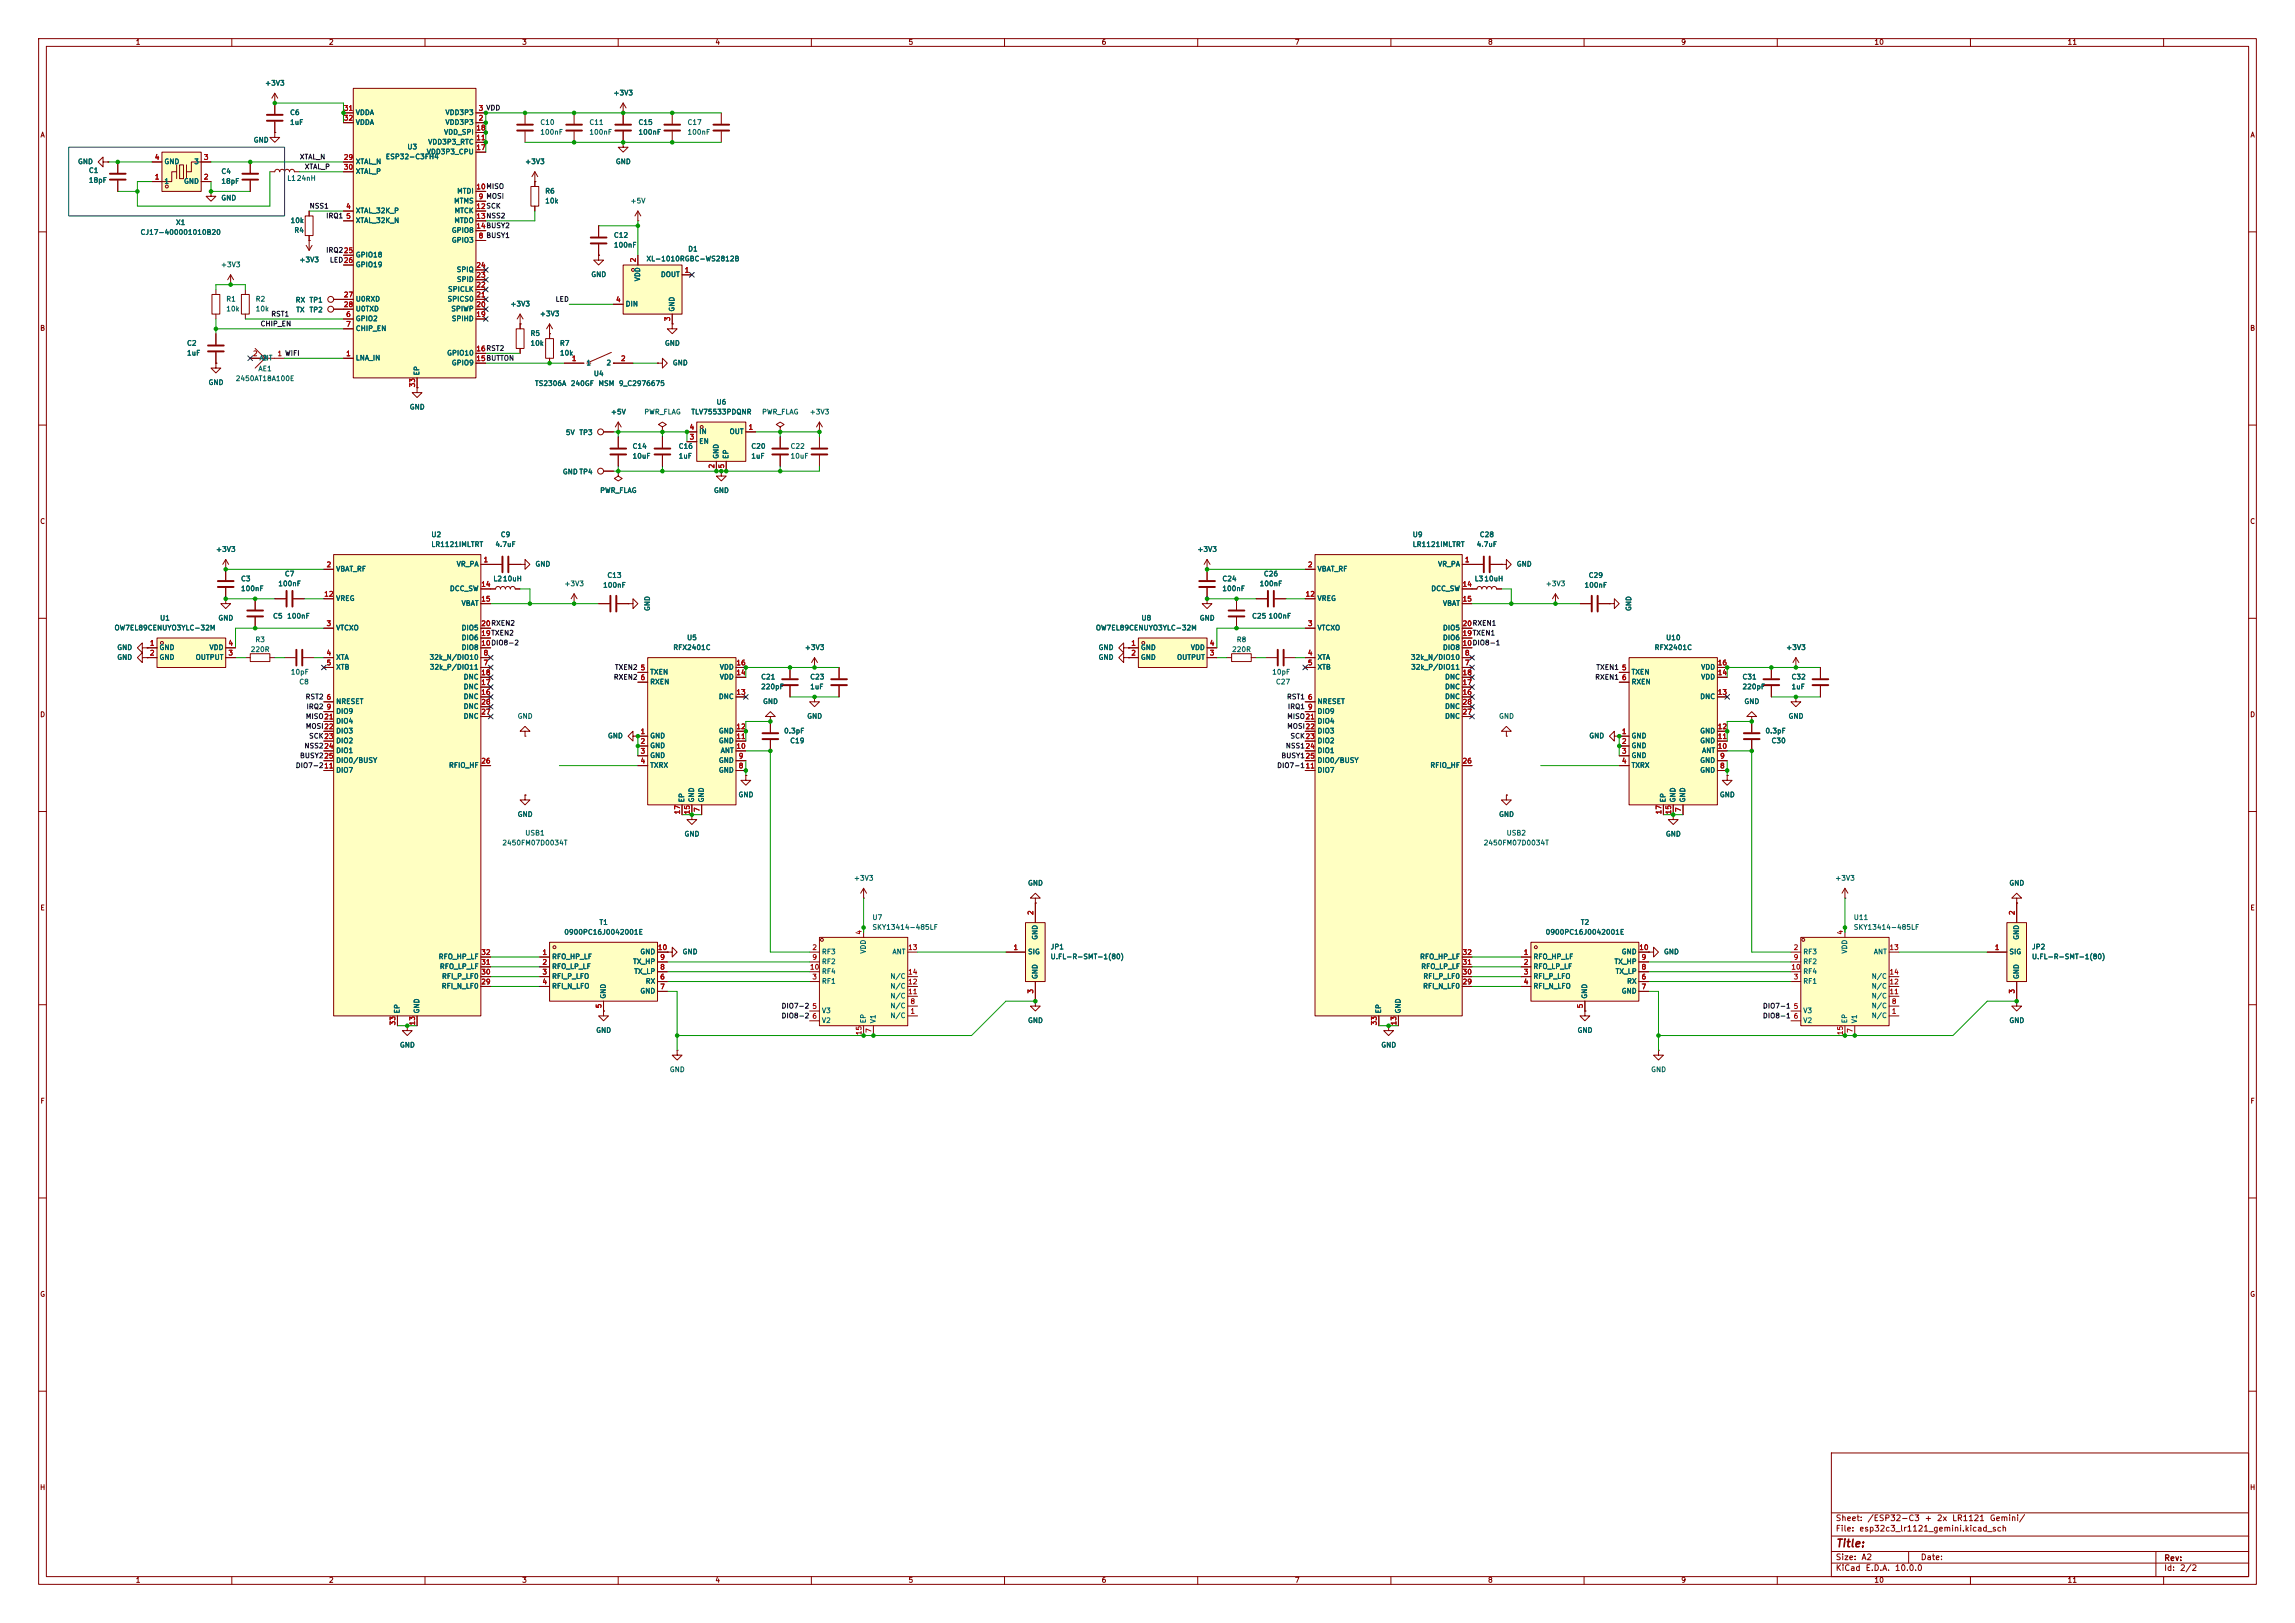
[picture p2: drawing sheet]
<svg xmlns="http://www.w3.org/2000/svg" width="594mm" height="420mm" viewBox="0 0 594 420" stroke-linecap="round" stroke-linejoin="round" font-family="sans-serif">
<defs><g id="words">
<text font-size="2" fill="#840000" x="475" y="400.9">Title:</text>
<g font-size="1.5" fill="#840000">
<text x="475" y="394">Sheet:</text>
<text x="483.2" y="394">/ESP32-C3</text>
<text x="498" y="394">+</text>
<text x="501.2" y="394">2x</text>
<text x="505.1" y="394">LR1121</text>
<text x="514.9" y="394">Gemini/</text>
<text x="475" y="396.7">File:</text>
<text x="481.1" y="396.7">esp32c3_lr1121_gemini.kicad_sch</text>
<text x="475" y="406.9">KiCad</text>
<text x="475" y="404.1">Size:</text>
<text x="481.7" y="404.1">A2</text>
<text x="482.7" y="406.9">E.D.A.</text>
<text x="490.3" y="406.9">10.0.0</text>
<text x="497" y="404.1">Date:</text>
<text x="560" y="404.3">Rev:</text>
<text x="560" y="406.9">Id:</text>
<text x="564.1" y="406.9">2/2</text>
</g>
<g font-size="1.3" fill="#840000">
<text x="35" y="11.9">1</text>
<text x="85" y="11.9">2</text>
<text x="135" y="11.9">3</text>
<text x="185" y="11.9">4</text>
<text x="235" y="11.9">5</text>
<text x="285" y="11.9">6</text>
<text x="335" y="11.9">7</text>
<text x="385" y="11.9">8</text>
<text x="435" y="11.9">9</text>
<text x="485" y="11.9">10</text>
<text x="535" y="11.9">11</text>
<text x="10.3" y="35.9">A</text>
<text x="582.3" y="35.9">A</text>
<text x="10.3" y="85.9">B</text>
<text x="582.3" y="85.9">B</text>
<text x="10.3" y="135.9">C</text>
<text x="582.3" y="135.9">C</text>
<text x="10.3" y="185.9">D</text>
<text x="582.3" y="185.9">D</text>
<text x="10.3" y="235.9">E</text>
<text x="582.3" y="235.9">E</text>
<text x="10.3" y="285.9">F</text>
<text x="582.3" y="285.9">F</text>
<text x="10.3" y="335.9">G</text>
<text x="582.3" y="335.9">G</text>
<text x="10.2" y="385.9">H</text>
<text x="582.2" y="385.9">H</text>
<text x="35" y="409.9">1</text>
<text x="85" y="409.9">2</text>
<text x="135" y="409.9">3</text>
<text x="185" y="409.9">4</text>
<text x="235" y="409.9">5</text>
<text x="285" y="409.9">6</text>
<text x="335" y="409.9">7</text>
<text x="385" y="409.9">8</text>
<text x="435" y="409.9">9</text>
<text x="485" y="409.9">10</text>
<text x="535" y="409.9">11</text>
</g>
<g font-size="1.3" fill="#006464">
<text x="68.5" y="22.5">+3V3</text>
<text x="158.6" y="25">+3V3</text>
<text x="74.9" y="30.1">C6</text>
<text x="74.9" y="32.6">1uF</text>
<text x="91.9" y="30.1">VDDA</text>
<text x="91.9" y="32.6">VDDA</text>
<text x="114.8" y="35.2">VDD_SPI</text>
<text x="115.2" y="32.6">VDD3P3</text>
<text x="115.2" y="30.1">VDD3P3</text>
<text x="139.7" y="35.2">100nF</text>
<text x="139.7" y="32.6">C10</text>
<text x="152.4" y="35.2">100nF</text>
<text x="152.4" y="32.6">C11</text>
<text x="165.1" y="35.2">100nF</text>
<text x="165.1" y="32.6">C15</text>
<text x="177.8" y="35.2">100nF</text>
<text x="177.8" y="32.6">C17</text>
<text x="65.5" y="37.2">GND</text>
<text x="99.7" y="41.5">ESP32-C3FH4</text>
<text x="105.3" y="39">U3</text>
<text x="110.3" y="40.2">VDD3P3_CPU</text>
<text x="110.7" y="37.7">VDD3P3_RTC</text>
<text x="20" y="42.8">GND</text>
<text x="22.9" y="45.1">C1</text>
<text x="22.9" y="47.6">18pF</text>
<text x="42.4" y="47.9">1</text>
<text x="42.4" y="42.8">GND</text>
<text x="47.5" y="47.9">GND</text>
<text x="50.1" y="42.8">3</text>
<text x="57.2" y="45.3">C4</text>
<text x="57.2" y="47.9">18pF</text>
<text x="74.2" y="47.1">L1</text>
<text x="76.7" y="47.1">24nH</text>
<text x="91.9" y="42.8">XTAL_N</text>
<text x="91.9" y="45.3">XTAL_P</text>
<text x="135.8" y="42.8">+3V3</text>
<text x="159.3" y="42.8">GND</text>
<text x="57.1" y="52.2">GND</text>
<text x="117.4" y="52.9">MTMS</text>
<text x="118.2" y="50.4">MTDI</text>
<text x="141" y="50.4">R6</text>
<text x="141" y="52.9">10k</text>
<text x="163.1" y="52.9">+5V</text>
<text x="45.4" y="58.5">X1</text>
<text x="75.1" y="58">10k</text>
<text x="91.9" y="55.5">XTAL_32K_P</text>
<text x="91.9" y="58">XTAL_32K_N</text>
<text x="117.5" y="58">MTDO</text>
<text x="117.5" y="55.5">MTCK</text>
<text x="36.2" y="61.1">CJ17-400001010B20</text>
<text x="76" y="60.6">R4</text>
<text x="116.8" y="63.1">GPIO3</text>
<text x="116.8" y="60.6">GPIO8</text>
<text x="158.8" y="64.4">100nF</text>
<text x="158.8" y="61.8">C12</text>
<text x="178" y="65.4">D1</text>
<text x="57" y="69.4">+3V3</text>
<text x="77.4" y="68.2">+3V3</text>
<text x="91.9" y="66.9">GPIO18</text>
<text x="91.9" y="69.4">GPIO19</text>
<text x="118.1" y="70.7">SPIQ</text>
<text x="152.9" y="72">GND</text>
<text x="167.2" y="67.9">XL-1010RGBC-WS2812B</text>
<text x="170.9" y="72">DOUT</text>
<text x="115.8" y="75.8">SPICLK</text>
<text x="118.1" y="73.3">SPID</text>
<text x="166" y="72.9" transform="rotate(-90 166 72.9)">VDD</text>
<text x="58.4" y="78.3">R1</text>
<text x="58.4" y="80.9">10k</text>
<text x="66" y="78.3">R2</text>
<text x="66" y="80.9">10k</text>
<text x="76.4" y="78.6">RX</text>
<text x="76.5" y="81.1">TX</text>
<text x="80" y="78.6">TP1</text>
<text x="80" y="81.1">TP2</text>
<text x="91.9" y="83.4">GPIO2</text>
<text x="91.9" y="78.3">U0RXD</text>
<text x="91.9" y="80.9">U0TXD</text>
<text x="115.7" y="78.3">SPICS0</text>
<text x="116.7" y="80.9">SPIWP</text>
<text x="116.8" y="83.4">SPIHD</text>
<text x="132" y="79.6">+3V3</text>
<text x="139.6" y="82.1">+3V3</text>
<text x="161.8" y="79.6">DIN</text>
<text x="174.9" y="80.8" transform="rotate(-90 174.9 80.8)">GND</text>
<text x="48.3" y="89.8">C2</text>
<text x="91.9" y="86">CHIP_EN</text>
<text x="137.2" y="87.2">R5</text>
<text x="137.2" y="89.8">10k</text>
<text x="144.8" y="89.8">R7</text>
<text x="172" y="89.8">GND</text>
<text x="48.3" y="92.3">1uF</text>
<text x="67" y="93.6">ANT</text>
<text x="67.8" y="93.6">2</text>
<text x="91.9" y="93.6">LNA_IN</text>
<text x="115.6" y="92.3">GPIO10</text>
<text x="116.8" y="94.8">GPIO9</text>
<text x="144.8" y="92.3">10k</text>
<text x="151.6" y="94.8">1</text>
<text x="156.8" y="94.8">2</text>
<text x="174" y="94.8">GND</text>
<text x="53.8" y="99.9">GND</text>
<text x="60.9" y="98.9">2450AT18A100E</text>
<text x="66.8" y="96.4">AE1</text>
<text x="108.8" y="97.3" transform="rotate(-90 108.8 97.3)">EP</text>
<text x="138.3" y="100.2">TS2306A</text>
<text x="147.6" y="100.2">240GF</text>
<text x="153.6" y="97.6">U4</text>
<text x="154.8" y="100.2">MSM</text>
<text x="160" y="100.2">9_C2976675</text>
<text x="105.9" y="106.3">GND</text>
<text x="158" y="107.5">+5V</text>
<text x="166.6" y="107.5">PWR_FLAG</text>
<text x="178.8" y="107.5">TLV75533PDQNR</text>
<text x="185.3" y="105">U6</text>
<text x="197.1" y="107.5">PWR_FLAG</text>
<text x="209.4" y="107.5">+3V3</text>
<text x="146.3" y="112.9">5V</text>
<text x="149.8" y="112.9">TP3</text>
<text x="180.8" y="112.6">IN</text>
<text x="188.7" y="112.6">OUT</text>
<text x="163.6" y="116.4">C14</text>
<text x="163.6" y="119">10uF</text>
<text x="175.5" y="119">1uF</text>
<text x="175.5" y="116.4">C16</text>
<text x="180.8" y="115.2">EN</text>
<text x="186.3" y="118.9" transform="rotate(-90 186.3 118.9)">GND</text>
<text x="188.8" y="118.9" transform="rotate(-90 188.8 118.9)">EP</text>
<text x="194.3" y="119">1uF</text>
<text x="194.3" y="116.4">C20</text>
<text x="204.5" y="116.4">C22</text>
<text x="204.5" y="119">10uF</text>
<text x="145.5" y="123">GND TP4</text>
<text x="155.2" y="127.9">PWR_FLAG</text>
<text x="184.7" y="127.9">GND</text>
<text x="55.8" y="143.1">+3V3</text>
<text x="111.5" y="139.3">U2</text>
<text x="111.5" y="141.8">LR1121IMLTRT</text>
<text x="128.1" y="141.8">4.7uF</text>
<text x="129.5" y="139.3">C9</text>
<text x="309.8" y="143.1">+3V3</text>
<text x="365.5" y="139.3">U9</text>
<text x="365.5" y="141.8">LR1121IMLTRT</text>
<text x="382.1" y="141.8">4.7uF</text>
<text x="382.9" y="139.3">C28</text>
<text x="73.6" y="149.5">C7</text>
<text x="86.9" y="148.2">VBAT_RF</text>
<text x="118.1" y="146.9">VR_PA</text>
<text x="138.4" y="146.9">GND</text>
<text x="157.1" y="149.8">C13</text>
<text x="327" y="149.5">C26</text>
<text x="340.9" y="148.2">VBAT_RF</text>
<text x="372.1" y="146.9">VR_PA</text>
<text x="392.4" y="146.9">GND</text>
<text x="411.1" y="149.8">C29</text>
<text x="62.2" y="150.7">C3</text>
<text x="62.2" y="153.3">100nF</text>
<text x="71.9" y="152">100nF</text>
<text x="86.9" y="155.8">VREG</text>
<text x="116.3" y="153.3">DCC_SW</text>
<text x="127.6" y="150.7">L2</text>
<text x="130" y="150.7">10uH</text>
<text x="145.9" y="152">+3V3</text>
<text x="156" y="152.4">100nF</text>
<text x="316.2" y="153.3">100nF</text>
<text x="316.2" y="150.7">C24</text>
<text x="325.9" y="152">100nF</text>
<text x="340.9" y="155.8">VREG</text>
<text x="370.3" y="153.3">DCC_SW</text>
<text x="381.6" y="150.7">L3</text>
<text x="384" y="150.7">10uH</text>
<text x="399.9" y="152">+3V3</text>
<text x="410" y="152.4">100nF</text>
<text x="41.3" y="160.9">U1</text>
<text x="56.4" y="160.9">GND</text>
<text x="70.5" y="160.4">C5</text>
<text x="74.2" y="160.4">100nF</text>
<text x="119.3" y="157.1">VBAT</text>
<text x="168.5" y="158.2" transform="rotate(-90 168.5 158.2)">GND</text>
<text x="295.3" y="160.9">U8</text>
<text x="310.4" y="160.9">GND</text>
<text x="323.9" y="160.4">C25</text>
<text x="328.2" y="160.4">100nF</text>
<text x="373.3" y="157.1">VBAT</text>
<text x="422.5" y="158.2" transform="rotate(-90 422.5 158.2)">GND</text>
<text x="29.5" y="163.4">OW7EL89CENUYO3YLC-32M</text>
<text x="66" y="166.5">R3</text>
<text x="86.9" y="163.4">VTCXO</text>
<text x="119.3" y="166">DIO6</text>
<text x="119.3" y="163.4">DIO5</text>
<text x="177.7" y="166">U5</text>
<text x="283.5" y="163.4">OW7EL89CENUYO3YLC-32M</text>
<text x="320" y="166.5">R8</text>
<text x="340.9" y="163.4">VTCXO</text>
<text x="373.3" y="166">DIO6</text>
<text x="373.3" y="163.4">DIO5</text>
<text x="431.1" y="166">U10</text>
<text x="30.2" y="168.5">GND</text>
<text x="30.2" y="171">GND</text>
<text x="41.1" y="168.5">GND</text>
<text x="41.1" y="171">GND</text>
<text x="50.5" y="171">OUTPUT</text>
<text x="54.1" y="168.5">VDD</text>
<text x="64.8" y="169">220R</text>
<text x="86.9" y="171">XTA</text>
<text x="86.9" y="173.6">XTB</text>
<text x="111" y="171">32k_N/DIO10</text>
<text x="111.1" y="173.6">32k_P/DIO11</text>
<text x="119.3" y="168.5">DIO8</text>
<text x="174.1" y="168.5">RFX2401C</text>
<text x="186.2" y="173.6">VDD</text>
<text x="208.2" y="168.5">+3V3</text>
<text x="284.2" y="168.5">GND</text>
<text x="284.2" y="171">GND</text>
<text x="295.1" y="168.5">GND</text>
<text x="295.1" y="171">GND</text>
<text x="304.5" y="171">OUTPUT</text>
<text x="308.1" y="168.5">VDD</text>
<text x="318.8" y="169">220R</text>
<text x="340.9" y="171">XTA</text>
<text x="340.9" y="173.6">XTB</text>
<text x="365" y="171">32k_N/DIO10</text>
<text x="365.1" y="173.6">32k_P/DIO11</text>
<text x="373.3" y="168.5">DIO8</text>
<text x="428.1" y="168.5">RFX2401C</text>
<text x="440.2" y="173.6">VDD</text>
<text x="462.2" y="168.5">+3V3</text>
<text x="75.1" y="174.9">10pF</text>
<text x="77.3" y="177.4">C8</text>
<text x="119.9" y="178.7">DNC</text>
<text x="119.9" y="176.1">DNC</text>
<text x="168.1" y="174.9">TXEN</text>
<text x="168.1" y="177.4">RXEN</text>
<text x="186.2" y="176.1">VDD</text>
<text x="196.9" y="178.7">220pF</text>
<text x="196.9" y="176.1">C21</text>
<text x="209.6" y="178.7">1uF</text>
<text x="209.6" y="176.1">C23</text>
<text x="329.1" y="174.9">10pF</text>
<text x="330.1" y="177.4">C27</text>
<text x="373.9" y="178.7">DNC</text>
<text x="373.9" y="176.1">DNC</text>
<text x="422.1" y="174.9">TXEN</text>
<text x="422.1" y="177.4">RXEN</text>
<text x="440.2" y="176.1">VDD</text>
<text x="450.9" y="178.7">220pF</text>
<text x="450.9" y="176.1">C31</text>
<text x="463.6" y="178.7">1uF</text>
<text x="463.6" y="176.1">C32</text>
<text x="86.9" y="182.5">NRESET</text>
<text x="86.9" y="185">DIO9</text>
<text x="119.9" y="181.2">DNC</text>
<text x="119.9" y="183.7">DNC</text>
<text x="185.9" y="181.2">DNC</text>
<text x="197.4" y="182.5">GND</text>
<text x="340.9" y="182.5">NRESET</text>
<text x="340.9" y="185">DIO9</text>
<text x="373.9" y="181.2">DNC</text>
<text x="373.9" y="183.7">DNC</text>
<text x="439.9" y="181.2">DNC</text>
<text x="451.4" y="182.5">GND</text>
<text x="86.9" y="187.6">DIO4</text>
<text x="86.9" y="190.1">DIO3</text>
<text x="119.9" y="186.3">DNC</text>
<text x="133.9" y="186.3">GND</text>
<text x="157.2" y="191.4">GND</text>
<text x="168.1" y="191.4">GND</text>
<text x="185.9" y="190.1">GND</text>
<text x="202.8" y="190.1">0.3pF</text>
<text x="208.8" y="186.3">GND</text>
<text x="340.9" y="187.6">DIO4</text>
<text x="340.9" y="190.1">DIO3</text>
<text x="373.9" y="186.3">DNC</text>
<text x="387.9" y="186.3">GND</text>
<text x="411.2" y="191.4">GND</text>
<text x="422.1" y="191.4">GND</text>
<text x="439.9" y="190.1">GND</text>
<text x="456.8" y="190.1">0.3pF</text>
<text x="462.8" y="186.3">GND</text>
<text x="86.9" y="192.6">DIO2</text>
<text x="86.9" y="195.2">DIO1</text>
<text x="86.9" y="197.7">DIO0/BUSY</text>
<text x="168.1" y="193.9">GND</text>
<text x="168.1" y="196.4">GND</text>
<text x="185.9" y="197.7">GND</text>
<text x="185.9" y="192.6">GND</text>
<text x="186.4" y="195.2">ANT</text>
<text x="204.4" y="192.6">C19</text>
<text x="340.9" y="192.6">DIO2</text>
<text x="340.9" y="195.2">DIO1</text>
<text x="340.9" y="197.7">DIO0/BUSY</text>
<text x="422.1" y="193.9">GND</text>
<text x="422.1" y="196.4">GND</text>
<text x="439.9" y="197.7">GND</text>
<text x="439.9" y="192.6">GND</text>
<text x="440.4" y="195.2">ANT</text>
<text x="458.4" y="192.6">C30</text>
<text x="86.9" y="200.3">DIO7</text>
<text x="116.1" y="199">RFIO_HF</text>
<text x="168.1" y="199">TXRX</text>
<text x="185.9" y="200.3">GND</text>
<text x="340.9" y="200.3">DIO7</text>
<text x="370.1" y="199">RFIO_HF</text>
<text x="422.1" y="199">TXRX</text>
<text x="439.9" y="200.3">GND</text>
<text x="177.4" y="207.8" transform="rotate(-90 177.4 207.8)">EP</text>
<text x="179.9" y="207.8" transform="rotate(-90 179.9 207.8)">GND</text>
<text x="182.5" y="207.8" transform="rotate(-90 182.5 207.8)">GND</text>
<text x="191" y="206.6">GND</text>
<text x="431.4" y="207.8" transform="rotate(-90 431.4 207.8)">EP</text>
<text x="433.9" y="207.8" transform="rotate(-90 433.9 207.8)">GND</text>
<text x="436.5" y="207.8" transform="rotate(-90 436.5 207.8)">GND</text>
<text x="445" y="206.6">GND</text>
<text x="133.9" y="211.7">GND</text>
<text x="387.9" y="211.7">GND</text>
<text x="129.9" y="219">2450FM07D0034T</text>
<text x="135.8" y="216.5">USB1</text>
<text x="177" y="216.8">GND</text>
<text x="383.9" y="219">2450FM07D0034T</text>
<text x="389.8" y="216.5">USB2</text>
<text x="431" y="216.8">GND</text>
<text x="220.9" y="228.2">+3V3</text>
<text x="265.9" y="229.5">GND</text>
<text x="474.9" y="228.2">+3V3</text>
<text x="519.9" y="229.5">GND</text>
<text x="155" y="239.6">T1</text>
<text x="225.7" y="238.4">U7</text>
<text x="409" y="239.6">T2</text>
<text x="479.7" y="238.4">U11</text>
<text x="145.9" y="242.2">0900PC16J0042001E</text>
<text x="225.7" y="240.9">SKY13414-485LF</text>
<text x="268.8" y="243.3" transform="rotate(-90 268.8 243.3)">GND</text>
<text x="271.8" y="246">JP1</text>
<text x="399.9" y="242.2">0900PC16J0042001E</text>
<text x="479.7" y="240.9">SKY13414-485LF</text>
<text x="522.8" y="243.3" transform="rotate(-90 522.8 243.3)">GND</text>
<text x="525.8" y="246">JP2</text>
<text x="113.4" y="248.5">RFO_HP_LF</text>
<text x="113.7" y="251.1">RFO_LP_LF</text>
<text x="142.7" y="248.5">RFO_HP_LF</text>
<text x="142.7" y="251.1">RFO_LP_LF</text>
<text x="163.7" y="249.8">TX_HP</text>
<text x="165.6" y="247.2">GND</text>
<text x="176.5" y="247.2">GND</text>
<text x="212.6" y="247.2">RF3</text>
<text x="212.6" y="249.8">RF2</text>
<text x="224.4" y="246.9" transform="rotate(-90 224.4 246.9)">VDD</text>
<text x="230.9" y="247.2">ANT</text>
<text x="265.9" y="247.2">SIG</text>
<text x="271.8" y="248.5">U.FL-R-SMT-1(80)</text>
<text x="367.4" y="248.5">RFO_HP_LF</text>
<text x="367.7" y="251.1">RFO_LP_LF</text>
<text x="396.7" y="248.5">RFO_HP_LF</text>
<text x="396.7" y="251.1">RFO_LP_LF</text>
<text x="417.7" y="249.8">TX_HP</text>
<text x="419.6" y="247.2">GND</text>
<text x="430.5" y="247.2">GND</text>
<text x="466.6" y="247.2">RF3</text>
<text x="466.6" y="249.8">RF2</text>
<text x="478.4" y="246.9" transform="rotate(-90 478.4 246.9)">VDD</text>
<text x="484.9" y="247.2">ANT</text>
<text x="519.9" y="247.2">SIG</text>
<text x="525.8" y="248.5">U.FL-R-SMT-1(80)</text>
<text x="114.2" y="256.1">RFI_N_LF0</text>
<text x="114.3" y="253.6">RFI_P_LF0</text>
<text x="142.7" y="253.6">RFI_P_LFO</text>
<text x="142.7" y="256.1">RFI_N_LFO</text>
<text x="164" y="252.3">TX_LP</text>
<text x="165.6" y="257.4">GND</text>
<text x="167" y="254.9">RX</text>
<text x="212.6" y="254.9">RF1</text>
<text x="212.6" y="252.3">RF4</text>
<text x="230.3" y="256.1">N/C</text>
<text x="230.3" y="253.6">N/C</text>
<text x="268.8" y="253.5" transform="rotate(-90 268.8 253.5)">GND</text>
<text x="368.2" y="256.1">RFI_N_LF0</text>
<text x="368.3" y="253.6">RFI_P_LF0</text>
<text x="396.7" y="253.6">RFI_P_LFO</text>
<text x="396.7" y="256.1">RFI_N_LFO</text>
<text x="418" y="252.3">TX_LP</text>
<text x="419.6" y="257.4">GND</text>
<text x="421" y="254.9">RX</text>
<text x="466.6" y="254.9">RF1</text>
<text x="466.6" y="252.3">RF4</text>
<text x="484.3" y="256.1">N/C</text>
<text x="484.3" y="253.6">N/C</text>
<text x="522.8" y="253.5" transform="rotate(-90 522.8 253.5)">GND</text>
<text x="103.7" y="262.4" transform="rotate(-90 103.7 262.4)">EP</text>
<text x="108.8" y="262.4" transform="rotate(-90 108.8 262.4)">GND</text>
<text x="157.1" y="258.6" transform="rotate(-90 157.1 258.6)">GND</text>
<text x="212.6" y="262.5">V3</text>
<text x="230.3" y="263.8">N/C</text>
<text x="230.3" y="261.2">N/C</text>
<text x="230.3" y="258.7">N/C</text>
<text x="357.7" y="262.4" transform="rotate(-90 357.7 262.4)">EP</text>
<text x="362.8" y="262.4" transform="rotate(-90 362.8 262.4)">GND</text>
<text x="411.1" y="258.6" transform="rotate(-90 411.1 258.6)">GND</text>
<text x="466.6" y="262.5">V3</text>
<text x="484.3" y="263.8">N/C</text>
<text x="484.3" y="261.2">N/C</text>
<text x="484.3" y="258.7">N/C</text>
<text x="154.2" y="267.6">GND</text>
<text x="212.6" y="265">V2</text>
<text x="224.4" y="264.9" transform="rotate(-90 224.4 264.9)">EP</text>
<text x="226.9" y="264.9" transform="rotate(-90 226.9 264.9)">V1</text>
<text x="265.9" y="265">GND</text>
<text x="408.2" y="267.6">GND</text>
<text x="466.6" y="265">V2</text>
<text x="478.4" y="264.9" transform="rotate(-90 478.4 264.9)">EP</text>
<text x="480.9" y="264.9" transform="rotate(-90 480.9 264.9)">V1</text>
<text x="519.9" y="265">GND</text>
<text x="103.4" y="271.4">GND</text>
<text x="357.4" y="271.4">GND</text>
<text x="173.2" y="277.7">GND</text>
<text x="427.2" y="277.7">GND</text>
</g>
<g font-size="1.3" fill="#a90000">
<text x="88.9" y="29">31</text>
<text x="123.8" y="29">3 VDD</text>
<text x="123.8" y="29">3</text>
<text x="88.9" y="31.5">32</text>
<text x="123.1" y="34">18</text>
<text x="123.8" y="31.5">2</text>
<text x="39.9" y="41.7">4</text>
<text x="52.6" y="41.7">3</text>
<text x="88.9" y="41.7">29</text>
<text x="123.1" y="36.6">11</text>
<text x="123.1" y="39.1">17</text>
<text x="39.9" y="46.7">1</text>
<text x="52.6" y="46.7">2</text>
<text x="88.9" y="44.2">30</text>
<text x="123.1" y="49.3">10MISO</text>
<text x="123.1" y="49.3">10</text>
<text x="123.8" y="51.8">9 MOSI</text>
<text x="123.8" y="51.8">9</text>
<text x="89.5" y="54.4">4</text>
<text x="89.5" y="56.9">5</text>
<text x="123.1" y="54.4">12SCK</text>
<text x="123.1" y="56.9">13NSS2</text>
<text x="123.1" y="59.4">14BUSY2</text>
<text x="123.1" y="54.4">12</text>
<text x="123.1" y="56.9">13</text>
<text x="123.1" y="59.4">14</text>
<text x="88.9" y="65.8">25</text>
<text x="123.8" y="62">8 BUSY1</text>
<text x="123.8" y="62">8</text>
<text x="88.9" y="68.3">26</text>
<text x="123.1" y="69.6">24</text>
<text x="164.8" y="68" transform="rotate(-90 164.8 68)">2</text>
<text x="177.1" y="70.9">1</text>
<text x="88.9" y="77.2">27</text>
<text x="123.1" y="77.2">21</text>
<text x="123.1" y="74.7">22</text>
<text x="123.1" y="72.1">23</text>
<text x="88.9" y="79.8">28</text>
<text x="89.5" y="82.3">6</text>
<text x="123.1" y="82.3">19</text>
<text x="123.1" y="79.8">20</text>
<text x="159.3" y="78.5">4</text>
<text x="173.7" y="83.3" transform="rotate(-90 173.7 83.3)">3</text>
<text x="89.5" y="84.8">7</text>
<text x="65.3" y="92.5">2</text>
<text x="71.7" y="92.5">1 WIFI</text>
<text x="89.5" y="92.5">1</text>
<text x="123.1" y="93.7">15BUTTON</text>
<text x="123.1" y="91.2">16RST2</text>
<text x="123.1" y="93.7">15</text>
<text x="123.1" y="91.2">16</text>
<text x="147.9" y="93.7">1</text>
<text x="160.6" y="93.7">2</text>
<text x="107.7" y="100.4" transform="rotate(-90 107.7 100.4)">33</text>
<text x="178.4" y="111.5">4</text>
<text x="193.6" y="111.5">1</text>
<text x="178.4" y="114">3</text>
<text x="185.2" y="121.4" transform="rotate(-90 185.2 121.4)">2</text>
<text x="187.7" y="121.4" transform="rotate(-90 187.7 121.4)">5</text>
<text x="84.4" y="147.1">2</text>
<text x="125" y="145.8">1</text>
<text x="338.4" y="147.1">2</text>
<text x="379" y="145.8">1</text>
<text x="83.8" y="154.7">12</text>
<text x="124.4" y="152.1">14</text>
<text x="124.4" y="156">15</text>
<text x="337.8" y="154.7">12</text>
<text x="378.4" y="152.1">14</text>
<text x="378.4" y="156">15</text>
<text x="38.7" y="167.4">1</text>
<text x="59" y="167.4">4</text>
<text x="84.4" y="162.3">3</text>
<text x="124.4" y="167.4">10DIO8-2</text>
<text x="124.4" y="164.8">19TXEN2</text>
<text x="124.4" y="162.3">20RXEN2</text>
<text x="124.4" y="167.4">10</text>
<text x="124.4" y="164.8">19</text>
<text x="124.4" y="162.3">20</text>
<text x="292.7" y="167.4">1</text>
<text x="313" y="167.4">4</text>
<text x="338.4" y="162.3">3</text>
<text x="378.4" y="167.4">10DIO8-1</text>
<text x="378.4" y="164.8">19TXEN1</text>
<text x="378.4" y="162.3">20RXEN1</text>
<text x="378.4" y="167.4">10</text>
<text x="378.4" y="164.8">19</text>
<text x="378.4" y="162.3">20</text>
<text x="38.7" y="169.9">2</text>
<text x="59" y="169.9">3</text>
<text x="84.4" y="169.9">4</text>
<text x="84.4" y="172.5">5</text>
<text x="125" y="172.5">7</text>
<text x="125" y="169.9">8</text>
<text x="165.7" y="173.7">5</text>
<text x="190.5" y="172.5">16</text>
<text x="292.7" y="169.9">2</text>
<text x="313" y="169.9">3</text>
<text x="338.4" y="169.9">4</text>
<text x="338.4" y="172.5">5</text>
<text x="379" y="172.5">7</text>
<text x="379" y="169.9">8</text>
<text x="419.7" y="173.7">5</text>
<text x="444.5" y="172.5">16</text>
<text x="124.4" y="177.5">17</text>
<text x="124.4" y="175">18</text>
<text x="165.7" y="176.3">6</text>
<text x="190.5" y="175">14</text>
<text x="378.4" y="177.5">17</text>
<text x="378.4" y="175">18</text>
<text x="419.7" y="176.3">6</text>
<text x="444.5" y="175">14</text>
<text x="84.4" y="181.4">6</text>
<text x="84.4" y="183.9">9</text>
<text x="124.4" y="180.1">16</text>
<text x="124.4" y="185.2">27</text>
<text x="124.4" y="182.6">28</text>
<text x="190.5" y="180.1">13</text>
<text x="338.4" y="181.4">6</text>
<text x="338.4" y="183.9">9</text>
<text x="378.4" y="180.1">16</text>
<text x="378.4" y="185.2">27</text>
<text x="378.4" y="182.6">28</text>
<text x="444.5" y="180.1">13</text>
<text x="83.8" y="186.4">21</text>
<text x="83.8" y="189">22</text>
<text x="83.8" y="191.5">23</text>
<text x="165.7" y="190.2">1</text>
<text x="190.5" y="191.5">11</text>
<text x="190.5" y="189">12</text>
<text x="337.8" y="186.4">21</text>
<text x="337.8" y="189">22</text>
<text x="337.8" y="191.5">23</text>
<text x="419.7" y="190.2">1</text>
<text x="444.5" y="191.5">11</text>
<text x="444.5" y="189">12</text>
<text x="83.8" y="194.1">24</text>
<text x="83.8" y="196.6">25</text>
<text x="124.4" y="197.9">26</text>
<text x="165.7" y="192.8">2</text>
<text x="165.7" y="195.3">3</text>
<text x="165.7" y="197.9">4</text>
<text x="190.5" y="194.1">10</text>
<text x="191.1" y="196.6">9</text>
<text x="337.8" y="194.1">24</text>
<text x="337.8" y="196.6">25</text>
<text x="378.4" y="197.9">26</text>
<text x="419.7" y="192.8">2</text>
<text x="419.7" y="195.3">3</text>
<text x="419.7" y="197.9">4</text>
<text x="444.5" y="194.1">10</text>
<text x="445.1" y="196.6">9</text>
<text x="83.8" y="199.1">11</text>
<text x="191.1" y="199.1">8</text>
<text x="337.8" y="199.1">11</text>
<text x="445.1" y="199.1">8</text>
<text x="176.3" y="210.9" transform="rotate(-90 176.3 210.9)">17</text>
<text x="178.8" y="210.9" transform="rotate(-90 178.8 210.9)">15</text>
<text x="181.4" y="210.3" transform="rotate(-90 181.4 210.3)">7</text>
<text x="430.3" y="210.9" transform="rotate(-90 430.3 210.9)">17</text>
<text x="432.8" y="210.9" transform="rotate(-90 432.8 210.9)">15</text>
<text x="435.4" y="210.3" transform="rotate(-90 435.4 210.3)">7</text>
<text x="267.7" y="236.9" transform="rotate(-90 267.7 236.9)">2</text>
<text x="521.7" y="236.9" transform="rotate(-90 521.7 236.9)">2</text>
<text x="223.3" y="242" transform="rotate(-90 223.3 242)">4</text>
<text x="477.3" y="242" transform="rotate(-90 477.3 242)">4</text>
<text x="124.4" y="249.9">31</text>
<text x="124.4" y="247.4">32</text>
<text x="140.3" y="247.4">1</text>
<text x="140.3" y="249.9">2</text>
<text x="170.1" y="246.1">10</text>
<text x="170.7" y="251.2">8</text>
<text x="170.7" y="248.7">9</text>
<text x="209.5" y="251.2">10</text>
<text x="210.1" y="246.1">2</text>
<text x="210.1" y="248.7">9</text>
<text x="234.9" y="246.1">13</text>
<text x="262.2" y="246.1">1</text>
<text x="378.4" y="249.9">31</text>
<text x="378.4" y="247.4">32</text>
<text x="394.3" y="247.4">1</text>
<text x="394.3" y="249.9">2</text>
<text x="424.1" y="246.1">10</text>
<text x="424.7" y="251.2">8</text>
<text x="424.7" y="248.7">9</text>
<text x="463.5" y="251.2">10</text>
<text x="464.1" y="246.1">2</text>
<text x="464.1" y="248.7">9</text>
<text x="488.9" y="246.1">13</text>
<text x="516.2" y="246.1">1</text>
<text x="124.4" y="255">29</text>
<text x="124.4" y="252.5">30</text>
<text x="140.3" y="252.5">3</text>
<text x="140.3" y="255">4</text>
<text x="170.7" y="253.7">6</text>
<text x="170.7" y="256.3">7</text>
<text x="210.1" y="253.7">3</text>
<text x="234.9" y="257.6">11</text>
<text x="234.9" y="255">12</text>
<text x="234.9" y="252.5">14</text>
<text x="267.7" y="257.2" transform="rotate(-90 267.7 257.2)">3</text>
<text x="378.4" y="255">29</text>
<text x="378.4" y="252.5">30</text>
<text x="394.3" y="252.5">3</text>
<text x="394.3" y="255">4</text>
<text x="424.7" y="253.7">6</text>
<text x="424.7" y="256.3">7</text>
<text x="464.1" y="253.7">3</text>
<text x="488.9" y="257.6">11</text>
<text x="488.9" y="255">12</text>
<text x="488.9" y="252.5">14</text>
<text x="521.7" y="257.2" transform="rotate(-90 521.7 257.2)">3</text>
<text x="156" y="261.1" transform="rotate(-90 156 261.1)">5</text>
<text x="210.1" y="261.4">5</text>
<text x="210.1" y="263.9">6</text>
<text x="235.5" y="262.6">1</text>
<text x="235.5" y="260.1">8</text>
<text x="410" y="261.1" transform="rotate(-90 410 261.1)">5</text>
<text x="464.1" y="261.4">5</text>
<text x="464.1" y="263.9">6</text>
<text x="489.5" y="262.6">1</text>
<text x="489.5" y="260.1">8</text>
<text x="102.6" y="265.5" transform="rotate(-90 102.6 265.5)">33</text>
<text x="107.7" y="265.5" transform="rotate(-90 107.7 265.5)">13</text>
<text x="223.3" y="268" transform="rotate(-90 223.3 268)">15</text>
<text x="225.8" y="267.4" transform="rotate(-90 225.8 267.4)">7</text>
<text x="356.6" y="265.5" transform="rotate(-90 356.6 265.5)">33</text>
<text x="361.7" y="265.5" transform="rotate(-90 361.7 265.5)">13</text>
<text x="477.3" y="268" transform="rotate(-90 477.3 268)">15</text>
<text x="479.8" y="267.4" transform="rotate(-90 479.8 267.4)">7</text>
</g>
<g font-size="1.3" fill="#0f0f0f">
<text x="77.5" y="41.6">XTAL_N</text>
<text x="78.7" y="44.1">XTAL_P</text>
<text x="80" y="54.3">NSS1</text>
<text x="84.3" y="56.8">IRQ1</text>
<text x="84.3" y="65.7">IRQ225</text>
<text x="85.2" y="68.2">LED26</text>
<text x="70.1" y="82.2">RST1</text>
<text x="143.7" y="78.4">LED</text>
<text x="67.3" y="84.7">CHIP_EN</text>
<text x="159" y="173.6">TXEN2</text>
<text x="413" y="173.6">TXEN1</text>
<text x="158.7" y="176.2">RXEN2</text>
<text x="412.7" y="176.2">RXEN1</text>
<text x="79" y="181.3">RST2</text>
<text x="79.2" y="183.8">IRQ2</text>
<text x="333" y="181.3">RST1</text>
<text x="333.2" y="183.8">IRQ1</text>
<text x="79" y="188.9">MOSI22</text>
<text x="79" y="186.3">MISO21</text>
<text x="79.9" y="191.4">SCK23</text>
<text x="333" y="186.3">MISO21</text>
<text x="333" y="188.9">MOSI22</text>
<text x="333.9" y="191.4">SCK23</text>
<text x="77.5" y="196.5">BUSY225</text>
<text x="78.7" y="194">NSS224</text>
<text x="331.5" y="196.5">BUSY125</text>
<text x="332.7" y="194">NSS124</text>
<text x="76.4" y="199">DIO7-211</text>
<text x="330.4" y="199">DIO7-111</text>
<text x="202.2" y="261.3">DIO7-2</text>
<text x="202.2" y="263.8">DIO8-2</text>
<text x="456.2" y="261.3">DIO7-1</text>
<text x="456.2" y="263.8">DIO8-1</text>
</g>
</g></defs>
<g fill="none" stroke="#840000" stroke-width=".26">
<path d="M10 10h574v400h-574zM12 12h570v396h-570zM60 10v2M110 10v2M160 10v2M210 10v2M260 10v2M310 10v2M360 10v2M410 10v2M460 10v2M510 10v2"/>
<path d="M560 10v2M64.8 41.9v2.8M64.8 46.7v2.8M10 60h2M582 60h2M10 110h2M582 110h2M381 152.4h1.3l.2-.4 .4-.2 .5 .2 .1 .4 .2-.4 .5-.2 .4 .2 .2 .4 .2-.4 .4-.2 .5 .2 .2 .4 .2-.4 .4-.2 .5 .2 .1 .4h1.3M381 146.1h2.8M385.8 146.1h2.8M388.6 146.1h1.3v-1.3l1.3 1.3-1.3 1.2v-1.2M388.6 146.1h.1"/>
<path d="M10 160h2M582 160h2M464.8 180.3v1.3h1.3l-1.3 1.3-1.3-1.3h1.3M464.8 180.3h.1M10 210h2M582 210h2M10 260h2M410.2 261.6v1.3h1.3l-1.3 1.3-1.3-1.3h1.3M410.2 261.6h.1M582 260h2M10 310h2M582 310h2"/>
<path d="M10 360h2M474 376h108v32h-108zM582 360h2M474 397.5h108M474 391.5h108M60 408v2M110 408v2M160 408v2M210 408v2M260 408v2M310 408v2M360 408v2"/>
<path d="M410 408v2M460 408v2M474 404.5h108M474 401.5h108M494 401.5v3M510 408v2M558 401.5v6.5M560 408v2"/>
</g>
<path d="M62.7 45h4.1M62.7 46.5h4.1M384 144v4.1M385.6 144v4.1" fill="none" stroke="#840000" stroke-width=".51"/>
<path d="M161.3 68.6h15.2v12.7h-15.2z" fill="#ffffc2"/>
<g fill="none" stroke="#840000" stroke-width=".26">
<path d="M86.4 77.5h2.5M158.7 78.7h2.6M161.3 68.6h15.2v12.7h-15.2zM165.1 66v2.6M176.5 71.1h2.6M174 81.3v2.5M458.5 172.7v2.8M458.5 177.5v2.8M447 200.7v1.2h1.3l-1.3 1.3-1.2-1.3h1.2M447 200.7h.1M105.4 265.4v1.3h1.3l-1.3 1.3-1.3-1.3h1.3M105.4 265.4h.1"/>
<circle cx="85.6" cy="77.5" r=".76"/>
<circle cx="163.8" cy="69.9" r=".38"/>
</g>
<path d="M456.4 175.8h4.1M456.4 177.3h4.1" fill="none" stroke="#840000" stroke-width=".51"/>
<path d="M212.1 242.6h22.8v22.8h-22.8z" fill="#ffffc2"/>
<g fill="none" stroke="#840000" stroke-width=".26">
<path d="M141.2 87.6h2.1v5.1h-2.1zM142.2 86.4v1.2M142.2 92.7v1.3M146 94h5.1M152.6 94h.1M158.2 91.2l-6.3 2.8M158.7 94h.1M158.7 94h5.1M170.2 94h1.2v-1.3l1.3 1.3-1.3 1.3v-1.3M170.2 94h.1M174 83.8v1.3h1.3l-1.3 1.3-1.3-1.3h1.3M174 83.8h.1"/>
<path d="M156.2 111.8h2.5M160 111.8h.1M160 109.2l-.7 1.3M160 109.2l.8 1.3M160 109.2v2.6M160 113v2.8M160 117.9v2.8M171.4 110.5l1.1-.6-1.1-.7-1 .7 1 .6v1.3M171.4 111.8h.1M171.4 113v2.8M171.4 117.9v2.8M201.9 113v2.8"/>
<path d="M201.9 117.9v2.8M212.1 111.8h.1M212.1 109.2l-.8 1.3M212.1 109.2l.8 1.3M212.1 109.2v2.6M212.1 113v2.8M212.1 117.9v2.8M156.2 121.9h2.5M160 121.9v1.3l1 .6-1 .7-1-.7 1-.6M160 121.9h.1M186.7 121.9v1.3h1.3l-1.3 1.3-1.3-1.3h1.3M186.7 121.9h.1"/>
<path d="M217.2 172.7v2.8M217.2 177.5v2.8M223.5 232.4h.1M223.5 229.9v2.5M223.5 229.9l-.7 1.2M223.5 229.9l.8 1.2M209.5 246.4h2.6M209.5 254h2.6M209.5 248.9h2.6M209.5 251.5h2.6M212.1 242.6h22.8v22.8h-22.8zM223.5 240v2.6"/>
<path d="M234.9 246.4h2.6M234.9 257.8h2.6M234.9 255.3h2.6M234.9 252.7h2.6M175.3 271.8v1.3h1.2l-1.2 1.2-1.3-1.2h1.3M175.3 271.8h.1M209.5 261.6h2.6M209.5 264.2h2.6M223.5 265.4v2.6M226.1 265.4v2.6M234.9 262.9h2.6M234.9 260.4h2.6"/>
<circle cx="155.4" cy="111.8" r=".76"/>
<circle cx="155.4" cy="121.9" r=".76"/>
<circle cx="212.7" cy="243.2" r=".38"/>
</g>
<path d="M158 116.1h4.1M158 117.6h4.1M169.4 116.1h4.1M169.4 117.6h4.1M199.9 116.1h4.1M199.9 117.6h4.1M210.1 116.1h4M210.1 117.6h4M215.1 175.8h4.1M215.1 177.3h4.1" fill="none" stroke="#840000" stroke-width=".51"/>
<path d="M180.3 109.2h12.7v10.2h-12.7z" fill="#ffffc2"/>
<g fill="none" stroke="#840000" stroke-width=".26">
<path d="M133.6 85.1h2v5.1h-2zM134.6 83.8h.1M134.6 81.3v3.8M134.6 90.2v1.2M134.6 81.3l-.7 1.3M134.6 81.3l.8 1.3M142.2 86.4h.1M142.2 83.8l-.7 1.3M142.2 83.8l.8 1.3M142.2 83.8v2.6M177.8 111.8h2.5M177.8 114.3h2.5"/>
<path d="M180.3 109.2h12.7v10.2h-12.7zM185.4 119.4v2.5M188 119.4v2.5M193 111.8h2.6M201.9 110.5l1-.6-1-.7-1 .7 1 .6v1.3M201.9 111.8h.1M162.6 156.2h1.2v-1.3l1.3 1.3-1.3 1.3v-1.3M162.6 156.2h.1M268 232.4h1.2l-1.2-1.3-1.3 1.3h1.3v1.3M268 233.7h.1M268 259.1v1.3h1.2l-1.2 1.2-1.3-1.2h1.3M268 259.1h.1"/>
<circle cx="181.6" cy="110.5" r=".38"/>
</g>
<path d="M265.4 238.8h5.1v15.2h-5.1z" fill="#ffffc2"/>
<path d="M265.4 238.8h5.1v15.2h-5.1zM268 233.7v5.1M477.5 232.4h.1M477.5 229.9l-.7 1.2M477.5 229.9l.8 1.2M477.5 229.9v2.5M260.3 246.4h5.1M268 254v5.1" fill="none" stroke="#840000" stroke-width=".26"/>
<path d="M519.4 238.8h5.1v15.2h-5.1z" fill="#ffffc2"/>
<g fill="none" stroke="#840000" stroke-width=".26">
<path d="M204.5 172.7v2.8M204.5 177.5v2.8M210.8 172.7h.1M210.8 170.2l-.7 1.3M210.8 170.2l.8 1.3M210.8 170.2v2.5M471.2 172.7v2.8M471.2 177.5v2.8M453.4 186.7v2.8M453.4 191.5v2.8M519.4 238.8h5.1v15.2h-5.1zM522 232.4h1.2l-1.2-1.3-1.3 1.3h1.3v1.3"/>
<path d="M522 233.7h.1M522 233.7v5.1M514.3 246.4h5.1M522 259.1v1.3h1.2l-1.2 1.2-1.3-1.2h1.3M522 259.1h.1M522 254v5.1M429.3 271.8v1.3h1.2l-1.2 1.2-1.3-1.2h1.3M429.3 271.8h.1"/>
</g>
<path d="M202.4 175.8h4.1M202.4 177.3h4.1M469.1 175.8h4.1M469.1 177.3h4.1M451.4 191.3h4M451.4 189.7h4" fill="none" stroke="#840000" stroke-width=".51"/>
<path d="M466.1 242.6h22.8v22.8h-22.8z" fill="#ffffc2"/>
<g fill="none" stroke="#840000" stroke-width=".26">
<path d="M290.8 167.6v-1.2l-1.2 1.2 1.2 1.3v-1.3h1.3M292.1 167.6h.1M463.5 246.4h2.6M463.5 254h2.6M463.5 248.9h2.6M463.5 251.5h2.6M466.1 242.6h22.8v22.8h-22.8zM477.5 240v2.6M488.9 246.4h2.6M488.9 257.8h2.6M488.9 255.3h2.6M488.9 252.7h2.6"/>
<path d="M463.5 261.6h2.6M463.5 264.2h2.6M477.5 265.4v2.6M480.1 265.4v2.6M488.9 262.9h2.6M488.9 260.4h2.6"/>
<circle cx="466.7" cy="243.2" r=".38"/>
</g>
<path d="M294.6 165.1h17.8v7.6h-17.8z" fill="#ffffc2"/>
<g fill="none" stroke="#840000" stroke-width=".26">
<path d="M290.8 170.2v-1.3l-1.2 1.3 1.2 1.3v-1.3h1.3M292.1 170.2h.1M292.1 167.6h2.5M292.1 170.2h2.5M294.6 165.1h17.8v7.6h-17.8zM312.4 167.6h2.6M312.4 170.2h2.6M163.8 190.5v-1.3l-1.2 1.3 1.2 1.3v-1.3h1.3M165.1 190.5h.1M199.4 185.4h1.3l-1.3-1.2-1.3 1.2h1.3v1.3M199.4 186.7h.1M199.4 186.7v2.8"/>
<path d="M199.4 191.5v2.8M210.8 180.3v1.3h1.3l-1.3 1.3-1.3-1.3h1.3M210.8 180.3h.1M193 200.7v1.2h1.3l-1.3 1.3-1.2-1.3h1.2M193 200.7h.1M359.4 265.4v1.3h1.3l-1.3 1.3-1.3-1.3h1.3M359.4 265.4h.1"/>
<circle cx="295.9" cy="166.4" r=".38"/>
</g>
<path d="M197.4 191.3h4M197.4 189.7h4" fill="none" stroke="#840000" stroke-width=".51"/>
<path d="M340.4 143.5h38.1v119.4h-38.1z" fill="#ffffc2"/>
<g fill="none" stroke="#840000" stroke-width=".26">
<path d="M54.9 76.2h2v5.1h-2zM55.9 74.9v1.3M59.7 73.7h.1M59.7 71.1l-.8 1.3M59.7 71.1l.8 1.3M59.7 71.1v2.6M62.5 76.2h2v5.1h-2zM63.5 74.9v1.3M55.9 81.3v1.3M63.5 81.3v1.3M312.4 154.9v1.3h1.3l-1.3 1.3-1.3-1.3h1.3M312.4 154.9h.1"/>
<path d="M312.4 147.3h.1M312.4 144.8v5.3M312.4 152.1v2.8M312.4 144.8l-.7 1.3M312.4 144.8l.8 1.3M320 154.9v2.8M320 159.8v2.8M325.1 154.9h2.8M329.9 154.9h2.8M337.8 147.3h2.6M337.8 154.9h2.6M340.4 143.5h38.1v119.4h-38.1z"/>
<path d="M378.5 146.1h2.5M378.5 152.4h2.5M378.5 156.2h2.5M317.5 170.2h1.3M318.8 169.2h5v2h-5zM323.8 170.2h1.3M327.7 170.2h2.8M332.5 170.2h2.8M337.8 162.6h2.6M337.8 170.2h2.6M337.8 172.7h2.6M378.5 162.6h2.5"/>
<path d="M378.5 170.2h2.5M378.5 172.7h2.5M378.5 167.6h2.5M378.5 177.8h2.5M378.5 175.3h2.5M378.5 165.1h2.5M464.8 172.7h.1M464.8 170.2l-.7 1.3M464.8 170.2l.8 1.3M464.8 170.2v2.5M135.9 189.2h1.3l-1.3-1.2-1.3 1.2h1.3v1.3M135.9 190.5h.1"/>
<path d="M337.8 181.6h2.6M337.8 184.2h2.6M337.8 199.4h2.6M337.8 186.7h2.6M337.8 189.2h2.6M337.8 191.8h2.6M337.8 194.3h2.6M337.8 196.9h2.6M378.5 180.3h2.5M378.5 198.1h2.5M378.5 185.4h2.5M378.5 182.9h2.5"/>
<path d="M378.5 255.3h2.5M378.5 252.7h2.5M378.5 250.2h2.5M378.5 247.7h2.5M356.9 262.9v2.5M361.9 262.9v2.5"/>
</g>
<path d="M310.4 150.4h4.1M310.4 151.9h4.1M318 158h4.1M318 159.5h4.1M328.2 152.9v4.1M329.7 152.9v4.1M330.7 168.1v4.1M332.2 168.1v4.1" fill="none" stroke="#840000" stroke-width=".51"/>
<path d="M86.4 143.5h38.1v119.4h-38.1z" fill="#ffffc2"/>
<g fill="none" stroke="#840000" stroke-width=".26">
<path d="M83.8 147.3h2.6M83.8 154.9h2.6M86.4 143.5h38.1v119.4h-38.1zM124.5 146.1h2.5M124.5 152.4h2.5M124.5 156.2h2.5M83.8 162.6h2.6M83.8 170.2h2.6M83.8 172.7h2.6M124.5 162.6h2.5M124.5 170.2h2.5M124.5 172.7h2.5"/>
<path d="M124.5 167.6h2.5M124.5 177.8h2.5M124.5 175.3h2.5M124.5 165.1h2.5M83.8 181.6h2.6M83.8 184.2h2.6M83.8 199.4h2.6M83.8 186.7h2.6M83.8 189.2h2.6M83.8 191.8h2.6M83.8 194.3h2.6M83.8 196.9h2.6"/>
<path d="M124.5 180.3h2.5M124.5 198.1h2.5M124.5 185.4h2.5M124.5 182.9h2.5M417.8 190.5v-1.3l-1.2 1.3 1.2 1.3v-1.3h1.3M419.1 190.5h.1M135.9 205.7v1.3h1.3l-1.3 1.3-1.3-1.3h1.3M135.9 205.7h.1M124.5 255.3h2.5M124.5 252.7h2.5M124.5 250.2h2.5M124.5 247.7h2.5"/>
<path d="M426.7 246.4h1.3v-1.3l1.3 1.3-1.3 1.3v-1.3M426.7 246.4h.1M102.9 262.9v2.5M107.9 262.9v2.5"/>
</g>
<path d="M396.2 243.8h28v15.3h-28z" fill="#ffffc2"/>
<g fill="none" stroke="#840000" stroke-width=".26">
<path d="M30.5 41.9v2.8M30.5 46.7v2.8M54.6 49.5v1.3h1.3l-1.3 1.3-1.3-1.3h1.3M54.6 49.5h.1M389.9 189.2h1.3l-1.3-1.2-1.3 1.2h1.3v1.3M389.9 190.5h.1M453.4 185.4h1.3l-1.3-1.2-1.3 1.2h1.3v1.3M453.4 186.7h.1M389.9 205.7v1.3h1.3l-1.3 1.3-1.3-1.3h1.3M389.9 205.7h.1M433.1 210.8v1.3h1.2l-1.2 1.3-1.3-1.3h1.3M433.1 210.8h.1"/>
<path d="M393.7 247.7h2.5M393.7 250.2h2.5M393.7 252.7h2.5M393.7 255.3h2.5M396.2 243.8h28v15.3h-28zM410.2 259.1v2.5M424.2 254h2.5M424.2 256.5h2.5M424.2 251.5h2.5M424.2 248.9h2.5M424.2 246.4h2.5"/>
<circle cx="397.5" cy="245.1" r=".38"/>
</g>
<path d="M28.4 46.5h4.1M28.4 45h4.1" fill="none" stroke="#840000" stroke-width=".51"/>
<g fill="#ffffc2">
<path d="M41.9 39.4h10.2v10.1h-10.2z"/>
<path d="M46.5 42.7h1v3.5h-1z"/>
</g>
<g fill="none" stroke="#840000" stroke-width=".26">
<path d="M41.9 39.4h10.2v10.1h-10.2zM26.7 41.9v-1.3l-1.3 1.3 1.3 1.3v-1.3h1.2M27.9 41.9h.1M39.4 41.9h2.5M45.7 44.5h-1.3v2.5h-5M45.7 42.7v3.5M46.5 42.7h1v3.5h-1zM48.3 42.7v3.5M52.1 47h2.5M54.6 41.9h-5.1v2.6h-1.2M402.6 156.2h.1M402.6 153.7l-.8 1.2"/>
<path d="M402.6 153.7l.8 1.2M402.6 153.7v2.5M408.9 156.2h2.8M413.8 156.2h2.8M416.6 156.2h1.2v-1.3l1.3 1.3-1.3 1.3v-1.3M416.6 156.2h.1"/>
<circle cx="43.2" cy="48.3" r=".38"/>
</g>
<path d="M412 154.2v4M413.5 154.2v4" fill="none" stroke="#840000" stroke-width=".51"/>
<path d="M167.6 170.2h22.9v38.1h-22.9z" fill="#ffffc2"/>
<g fill="none" stroke="#840000" stroke-width=".26">
<path d="M161.3 29.2h.1M161.3 26.7v5.3M161.3 34v2.8M161.3 26.7l-.8 1.2M161.3 26.7l.8 1.2M174 29.2v2.8M174 34v2.8M186.7 29.2v2.8M186.7 34v2.8M154.9 66v1.3h1.3l-1.3 1.3-1.2-1.3h1.2M154.9 66h.1M165.1 174h2.5"/>
<path d="M165.1 176.5h2.5M167.6 170.2h22.9v38.1h-22.9zM190.5 175.3h2.5M190.5 172.7h2.5M165.1 190.5h2.5M165.1 193h2.5M165.1 195.6h2.5M165.1 198.1h2.5M190.5 199.4h2.5M190.5 196.9h2.5M190.5 194.3h2.5M190.5 191.8h2.5"/>
<path d="M190.5 189.2h2.5M190.5 180.3h2.5M176.5 208.3v2.5M179.1 210.8v1.3h1.2l-1.2 1.3-1.3-1.3h1.3M179.1 210.8h.1M179.1 208.3v2.5M181.6 208.3v2.5M172.7 246.4h1.3v-1.3l1.3 1.3-1.3 1.3v-1.3M172.7 246.4h.1"/>
</g>
<path d="M159.3 32.3h4M159.3 33.8h4M172 32.3h4M172 33.8h4M184.7 32.3h4M184.7 33.8h4" fill="none" stroke="#840000" stroke-width=".51"/>
<path d="M421.6 170.2h22.9v38.1h-22.9z" fill="#ffffc2"/>
<g fill="none" stroke="#840000" stroke-width=".26">
<path d="M419.1 174h2.5M419.1 176.5h2.5M421.6 170.2h22.9v38.1h-22.9zM444.5 175.3h2.5M444.5 172.7h2.5M419.1 190.5h2.5M419.1 193h2.5M419.1 195.6h2.5M419.1 198.1h2.5M444.5 199.4h2.5M444.5 196.9h2.5M444.5 194.3h2.5"/>
<path d="M444.5 191.8h2.5M444.5 189.2h2.5M444.5 180.3h2.5M430.5 208.3v2.5M433.1 208.3v2.5M435.6 208.3v2.5M156.2 261.6v1.3h1.3l-1.3 1.3-1.3-1.3h1.3M156.2 261.6h.1"/>
</g>
<path d="M142.2 243.8h28v15.3h-28z" fill="#ffffc2"/>
<g fill="none" stroke="#840000" stroke-width=".26">
<path d="M71.1 26.7h.1M71.1 34.3v1.3h1.3l-1.3 1.2-1.3-1.2h1.3M71.1 34.3h.1M71.1 24.1l.8 1.3M71.1 24.1l-.7 1.3M71.1 24.1v2.6M137.4 48.3h2v5h-2zM138.4 47h.1M138.4 44.5v3.8M138.4 53.3v1.3M138.4 44.5l-.7 1.2M138.4 44.5l.8 1.2"/>
<path d="M165.1 57.2h.1M165.1 54.6l-.8 1.3M165.1 54.6l.8 1.3M165.1 54.6v2.6M58.4 147.3h.1M58.4 154.9v1.3h1.3l-1.3 1.3-1.3-1.3h1.3M58.4 154.9h.1M58.4 144.8l-.7 1.3M58.4 144.8l.8 1.3M58.4 144.8v5.3M58.4 152.1v2.8M127 152.4h1.3l.2-.4 .4-.2 .5 .2 .1 .4 .2-.4 .5-.2 .4 .2 .2 .4 .2-.4 .4-.2 .5 .2 .2 .4 .2-.4 .4-.2 .5 .2 .1 .4h1.3"/>
<path d="M127 146.1h2.8M131.8 146.1h2.8M134.6 146.1h1.3v-1.3l1.3 1.3-1.3 1.2v-1.2M134.6 146.1h.1M148.6 156.2h.1M148.6 153.7l-.8 1.2M148.6 153.7l.8 1.2M148.6 153.7v2.5M154.9 156.2h2.8M159.8 156.2h2.8M139.7 247.7h2.5M139.7 250.2h2.5"/>
<path d="M139.7 252.7h2.5M139.7 255.3h2.5M142.2 243.8h28v15.3h-28zM156.2 259.1v2.5M170.2 254h2.5M170.2 256.5h2.5M170.2 251.5h2.5M170.2 248.9h2.5M170.2 246.4h2.5"/>
<circle cx="143.5" cy="245.1" r=".38"/>
</g>
<path d="M56.4 150.4h4.1M56.4 151.9h4.1M130 144v4.1M131.6 144v4.1M158 154.2v4M159.5 154.2v4" fill="none" stroke="#840000" stroke-width=".51"/>
<path d="M91.4 22.9h31.8v74.9h-31.8z" fill="#ffffc2"/>
<g fill="none" stroke="#840000" stroke-width=".26">
<path d="M71.1 26.7v2.8M71.1 31.5v2.8M88.9 31.8h2.5M88.9 29.2h2.5M91.4 22.9h31.8v74.9h-31.8zM123.2 31.8h2.5M123.2 29.2h2.5M123.2 36.8h2.5M123.2 39.4h2.5M123.2 34.3h2.5M135.9 29.2v2.8M135.9 34v2.8"/>
<path d="M148.6 29.2v2.8M148.6 34v2.8M161.3 36.8v1.3h1.3l-1.3 1.3-1.3-1.3h1.3M161.3 36.8h.1M69.8 44.5h1.3l.2-.5 .5-.2 .4 .2 .2 .5 .2-.5 .4-.2 .5 .2 .2 .5 .1-.5 .5-.2 .4 .2 .2 .5 .2-.5 .5-.2 .4 .2 .2 .5h1.3M79 55.9h2v5.1h-2zM80 54.6v1.3M88.9 54.6h2.5M88.9 57.2h2.5M88.9 41.9h2.5M88.9 44.5h2.5M123.2 54.6h2.5"/>
<path d="M123.2 57.2h2.5M123.2 52.1h2.5M123.2 49.5h2.5M123.2 59.7h2.5M154.9 58.4v2.8M80 61v1.2M88.9 77.5h2.5M88.9 66h2.5M88.9 68.6h2.5M123.2 62.2h2.5M123.2 77.5h2.5M123.2 74.9h2.5"/>
<path d="M123.2 72.4h2.5M123.2 69.9h2.5M154.9 63.2v2.8M55.9 94v1.3h1.2l-1.2 1.2-1.3-1.2h1.3M55.9 94h.1M55.9 86.4v2.8M55.9 91.2v2.8M64.8 92.7h8.9M66 90.2l2.6 2.5-2.6 2.6M86.4 80h5M88.9 92.7h2.5M88.9 82.6h2.5"/>
<path d="M88.9 85.1h2.5M107.9 97.8v2.5M123.2 82.6h2.5M123.2 94h2.5M123.2 91.4h2.5M123.2 80h2.5M107.9 100.3v1.3h1.3l-1.3 1.3-1.2-1.3h1.2M107.9 100.3h.1M66 154.9v2.8M66 159.8v2.8M71.1 154.9h2.8M75.9 154.9h2.8"/>
<path d="M36.8 167.6v-1.2l-1.2 1.2 1.2 1.3v-1.3h1.3M36.8 170.2v-1.3l-1.2 1.3 1.2 1.3v-1.3h1.3M38.1 167.6h.1M38.1 170.2h.1M63.5 170.2h1.3M64.8 169.2h5v2h-5zM69.8 170.2h1.3M73.7 170.2h2.8M78.5 170.2h2.8"/>
<circle cx="85.6" cy="80" r=".76"/>
</g>
<g fill="none" stroke="#840000" stroke-width=".51">
<path d="M69.1 29.7h4.1M69.1 31.2h4.1M133.9 32.3h4M133.9 33.8h4M146.6 32.3h4M146.6 33.8h4M152.9 61.5h4.1M152.9 63h4.1M53.8 89.4h4.1M53.8 90.9h4.1M64 158h4.1M64 159.5h4.1"/>
<path d="M74.2 152.9v4.1M75.7 152.9v4.1M76.7 168.1v4.1M78.2 168.1v4.1"/>
</g>
<path d="M40.6 165.1h17.8v7.6h-17.8z" fill="#ffffc2"/>
<g fill="none" stroke="#840000" stroke-width=".26">
<path d="M71.1 26.7h.1M71.1 34.3h.1M71.1 26.7v2.8M71.1 31.5v2.8M88.9 31.8h2.5M88.9 29.2h2.5M123.2 31.8h2.5M123.2 29.2h2.5M123.2 36.8h2.5M123.2 39.4h2.5M123.2 34.3h2.5M161.3 36.8h.1"/>
<path d="M161.3 29.2h.1M161.3 29.2v2.8M161.3 34v2.8M27.9 41.9h.1M30.5 41.9v2.8M30.5 46.7v2.8M39.4 47h2.5M39.4 41.9h2.5M52.1 47h2.5M52.1 41.9h2.5M54.6 49.5h.1M64.8 41.9v2.8"/>
<path d="M64.8 46.7v2.8M80 54.6v1.3M88.9 41.9h2.5M88.9 54.6h2.5M88.9 57.2h2.5M88.9 44.5h2.5M123.2 54.6h2.5M123.2 57.2h2.5M123.2 52.1h2.5M123.2 49.5h2.5M123.2 59.7h2.5M138.4 47h.1"/>
<path d="M138.4 47v1.3M138.4 53.3v1.3M154.9 58.4v2.8M79.2 63.5l.8 1.3M80 62.2h.1M80 61v3.8M80.8 63.5l-.8 1.3M86.4 77.5h5M88.9 66h2.5M88.9 68.6h2.5M123.2 77.5h2.5M123.2 62.2h2.5"/>
<path d="M123.2 74.9h2.5M123.2 72.4h2.5M123.2 69.9h2.5M154.9 66h.1M154.9 63.2v2.8M158.7 78.7h2.6M165.1 66v2.6M176.5 71.1h2.6M55.9 94h.1M55.9 86.4v2.8M55.9 91.2v2.8M86.4 80h5"/>
<path d="M88.9 92.7h2.5M88.9 82.6h2.5M88.9 85.1h2.5M107.9 97.8v2.5M123.2 94h2.5M123.2 80h2.5M123.2 82.6h2.5M123.2 91.4h2.5M134.6 83.8h.1M134.6 83.8v1.3M134.6 90.2v1.2M142.2 86.4h.1"/>
<path d="M142.2 86.4v1.2M142.2 92.7v1.3M146 94h5.1M158.7 94h5.1M170.2 94h.1M174 83.8h.1M174 81.3v2.5M107.9 100.3h.1M156.2 111.8h2.5M160 111.8h.1M160 113v2.8M160 117.9v2.8"/>
<path d="M171.4 113v2.8M171.4 117.9v2.8M177.8 111.8h2.5M177.8 114.3h2.5M185.4 119.4v2.5M188 119.4v2.5M193 111.8h2.6M201.9 113v2.8M201.9 117.9v2.8M156.2 121.9h2.5M160 121.9h.1M186.7 121.9h.1"/>
<path d="M58.4 147.3h.1M58.4 154.9h.1M58.4 147.3v2.8M58.4 152.1v2.8M66 154.9v2.8M66 159.8v2.8M71.1 154.9h2.8M75.9 154.9h2.8M83.8 154.9h2.6M83.8 147.3h2.6M124.5 146.1h5.3M124.5 152.4h3.8"/>
<path d="M124.5 156.2h2.5M131.8 146.1h2.8M133.3 152.4h1.3M134.6 146.1h.1M154.9 156.2h2.8M159.8 156.2h2.8M162.6 156.2h.1M312.4 147.3h.1M312.4 154.9h.1M312.4 147.3v2.8M312.4 152.1v2.8M320 154.9v2.8"/>
<path d="M320 159.8v2.8M325.1 154.9h2.8M329.9 154.9h2.8M337.8 154.9h2.6M337.8 147.3h2.6M378.5 146.1h5.3M378.5 152.4h3.8M378.5 156.2h2.5M385.8 146.1h2.8M387.3 152.4h1.3M388.6 146.1h.1M408.9 156.2h2.8"/>
<path d="M413.8 156.2h2.8M416.6 156.2h.1M38.1 170.2h.1M38.1 167.6h.1M38.1 167.6h2.5M38.1 170.2h2.5M40.6 165.1h17.8v7.6h-17.8zM58.4 167.6h2.6M58.4 170.2h2.6M83.8 170.2h2.6M83.8 162.6h2.6M83.8 172.7h2.6"/>
<path d="M124.5 167.6h2.5M124.5 170.2h2.5M124.5 162.6h2.5M124.5 172.7h2.5M124.5 177.8h2.5M124.5 175.3h2.5M124.5 165.1h2.5M165.1 174h2.5M165.1 176.5h2.5M190.5 172.7h2.5M190.5 175.3h2.5M204.5 172.7v2.8"/>
<path d="M204.5 177.5v2.8M210.8 172.7h.1M217.2 172.7v2.8M217.2 177.5v2.8M292.1 170.2h.1M292.1 167.6h.1M292.1 167.6h2.5M292.1 170.2h2.5M312.4 167.6h2.6M312.4 170.2h2.6M337.8 170.2h2.6M337.8 162.6h2.6"/>
<path d="M337.8 172.7h2.6M378.5 167.6h2.5M378.5 170.2h2.5M378.5 162.6h2.5M378.5 172.7h2.5M378.5 177.8h2.5M378.5 175.3h2.5M378.5 165.1h2.5M419.1 174h2.5M419.1 176.5h2.5M444.5 172.7h2.5M444.5 175.3h2.5"/>
<path d="M458.5 172.7v2.8M458.5 177.5v2.8M464.8 172.7h.1M471.2 172.7v2.8M471.2 177.5v2.8M83.8 181.6h2.6M83.8 184.2h2.6M83.8 199.4h2.6M83.8 186.7h2.6M83.8 189.2h2.6M83.8 191.8h2.6M83.8 194.3h2.6"/>
<path d="M83.8 196.9h2.6M124.5 180.3h2.5M124.5 198.1h2.5M124.5 185.4h2.5M124.5 182.9h2.5M165.1 190.5h.1M165.1 198.1h2.5M165.1 190.5h2.5M165.1 193h2.5M165.1 195.6h2.5M190.5 199.4h2.5M190.5 180.3h2.5"/>
<path d="M190.5 189.2h2.5M190.5 191.8h2.5M190.5 194.3h2.5M190.5 196.9h2.5M199.4 186.7h.1M199.4 186.7v2.8M199.4 191.5v2.8M210.8 180.3h.1M337.8 181.6h2.6M337.8 184.2h2.6M337.8 199.4h2.6M337.8 186.7h2.6"/>
<path d="M337.8 189.2h2.6M337.8 191.8h2.6M337.8 194.3h2.6M337.8 196.9h2.6M378.5 180.3h2.5M378.5 198.1h2.5M378.5 185.4h2.5M378.5 182.9h2.5M419.1 190.5h.1M419.1 198.1h2.5M419.1 190.5h2.5M419.1 193h2.5"/>
<path d="M419.1 195.6h2.5M444.5 199.4h2.5M444.5 180.3h2.5M444.5 189.2h2.5M444.5 191.8h2.5M444.5 194.3h2.5M444.5 196.9h2.5M453.4 186.7h.1M453.4 186.7v2.8M453.4 191.5v2.8M464.8 180.3h.1M135.9 205.7h.1"/>
<path d="M176.5 208.3v2.5M179.1 210.8h.1M179.1 208.3v2.5M181.6 208.3v2.5M193 200.7h.1M389.9 205.7h.1M430.5 208.3v2.5M433.1 210.8h.1M433.1 208.3v2.5M435.6 208.3v2.5M447 200.7h.1M268 233.7h.1"/>
<path d="M268 233.7v5.1M522 233.7h.1M522 233.7v5.1M124.5 255.3h2.5M124.5 252.7h2.5M124.5 250.2h2.5M124.5 247.7h2.5M139.7 255.3h2.5M139.7 252.7h2.5M139.7 250.2h2.5M139.7 247.7h2.5M156.2 259.1v2.5"/>
<path d="M170.2 254h2.5M170.2 256.5h2.5M170.2 251.5h2.5M170.2 248.9h2.5M170.2 246.4h2.5M172.7 246.4h.1M260.3 246.4h5.1M268 259.1h.1M268 254v5.1M378.5 255.3h2.5M378.5 252.7h2.5M378.5 250.2h2.5"/>
<path d="M378.5 247.7h2.5M393.7 255.3h2.5M393.7 252.7h2.5M393.7 250.2h2.5M393.7 247.7h2.5M410.2 259.1v2.5M424.2 254h2.5M424.2 256.5h2.5M424.2 251.5h2.5M424.2 248.9h2.5M424.2 246.4h2.5M426.7 246.4h.1"/>
<path d="M514.3 246.4h5.1M522 259.1h.1M522 254v5.1M102.9 262.9v2.5M105.4 265.4h.1M107.9 262.9v2.5M156.2 261.6h.1M356.9 262.9v2.5M359.4 265.4h.1M361.9 262.9v2.5M410.2 261.6h.1"/>
<circle cx="41.9" cy="166.4" r=".38"/>
</g>
<g fill="none" stroke="#009600" stroke-width=".26">
<path d="M71.1 26.7h17.8v5.1M135.9 36.8h50.8M186.7 29.2h-61v10.2M27.9 41.9h11.5M30.5 49.5h5.1M54.6 41.9h34.3M54.6 47v2.5h10.2M69.8 44.5v8.8h-34.2v-6.3h3.8M77.5 44.5h11.4M80 54.6h8.9M138.4 54.6v2.6h-12.7M154.9 58.4h10.2"/>
<path d="M165.1 57.2v8.8M55.9 74.9v-1.2h7.6v1.2M147.3 78.7h11.4M55.9 82.6v3.8M55.9 85.1h33M63.5 82.6h25.4M73.7 92.7h15.2M125.7 94h20.3M125.7 91.4h8.9M163.8 94h6.4M158.7 111.8h19.1v2.5M160 111.8v1.2"/>
<path d="M171.4 111.8v1.2M195.6 111.8h16.5v1.2M201.9 111.8v1.2M160 120.7v1.2M171.4 120.7v1.2M201.9 120.7v1.2M212.1 120.7v1.2h-53.4M58.4 154.9h12.7M58.4 147.3h25.4M78.7 154.9h5.1M127 156.2h27.9M134.6 152.4h2.6v3.8"/>
<path d="M312.4 154.9h12.7M312.4 147.3h25.4M332.7 154.9h5.1M381 156.2h27.9M388.6 152.4h2.6v3.8M61 170.2h2.5M71.1 170.2h2.6M81.3 170.2h2.5M83.8 162.6h-22.8v5M217.2 172.7h-24.2v2.6M315 170.2h2.5M325.1 170.2h2.6"/>
<path d="M335.3 170.2h2.5M337.8 162.6h-22.8v5M471.2 172.7h-24.2v2.6M144.8 198.1h20.3M165.1 190.5v5.1M193 196.9v3.8M193 194.3h6.4v52.1h10.1M199.4 186.7h-6.4v5.1M204.5 180.3h12.7M398.8 198.1h20.3M419.1 190.5v5.1M447 196.9v3.8"/>
<path d="M447 194.3h6.4v52.1h10.1M453.4 186.7h-6.4v5.1M458.5 180.3h12.7M176.5 210.8h5.1M430.5 210.8h5.1M223.5 232.4v8.9M477.5 232.4v8.9M127 247.7h12.7M127 250.2h12.7M127 252.7h12.7M127 255.3h12.7M172.7 248.9h36.8"/>
<path d="M172.7 251.5h36.8M172.7 254h36.8M172.7 256.5h2.6v15.3M237.5 246.4h22.8M268 259.1h-7.7l-8.8 8.9h-76.2M381 247.7h12.7M381 250.2h12.7M381 252.7h12.7M381 255.3h12.7M426.7 248.9h36.8M426.7 251.5h36.8M426.7 254h36.8"/>
<path d="M426.7 256.5h2.6v15.3M491.5 246.4h22.8M522 259.1h-7.7l-8.8 8.9h-76.2M102.9 265.4h5M356.9 265.4h5"/>
</g>
<g fill="none" stroke="#000084" stroke-width=".26">
<path d="M125.1 79.4l1.2 1.2M125.1 76.9l1.2 1.2M125.1 71.8l1.2 1.2M125.1 74.3l1.2 1.2M125.1 69.2l1.2 1.3M126.3 79.4l-1.2 1.2M126.3 76.9l-1.2 1.2M126.3 71.8l-1.2 1.2M126.3 74.3l-1.2 1.2M126.3 69.2l-1.2 1.3M178.5 70.5l1.2 1.2M179.7 70.5l-1.2 1.2"/>
<path d="M64.2 92.1l1.2 1.2M65.4 92.1l-1.2 1.2M125.1 81.9l1.2 1.3M126.3 81.9l-1.2 1.3M83.2 172.1l1.2 1.2M84.4 172.1l-1.2 1.2M126.4 169.6l1.2 1.2M126.4 172.1l1.2 1.2M126.4 174.7l1.2 1.2M126.4 179.7l1.2 1.2M126.4 177.2l1.2 1.2M127.6 169.6l-1.2 1.2"/>
<path d="M127.6 172.1l-1.2 1.2M127.6 174.7l-1.2 1.2M127.6 179.7l-1.2 1.2M127.6 177.2l-1.2 1.2M192.4 179.7l1.2 1.2M193.6 179.7l-1.2 1.2M337.2 172.1l1.2 1.2M338.4 172.1l-1.2 1.2M380.4 174.7l1.2 1.2M380.4 177.2l1.2 1.2M380.4 179.7l1.2 1.2M380.4 169.6l1.2 1.2"/>
<path d="M380.4 172.1l1.2 1.2M381.6 174.7l-1.2 1.2M381.6 177.2l-1.2 1.2M381.6 179.7l-1.2 1.2M381.6 169.6l-1.2 1.2M381.6 172.1l-1.2 1.2M446.4 179.7l1.2 1.2M447.6 179.7l-1.2 1.2M126.4 182.3l1.2 1.2M126.4 184.8l1.2 1.2M127.6 182.3l-1.2 1.2M127.6 184.8l-1.2 1.2"/>
<path d="M380.4 184.8l1.2 1.2M380.4 182.3l1.2 1.2M381.6 184.8l-1.2 1.2M381.6 182.3l-1.2 1.2"/>
</g>
<path d="M17.8 38.1h55.9v17.8h-55.9z" fill="none" stroke="#0000c2" stroke-width=".26"/>
<g fill="#009600" stroke="#009600" stroke-width=".26">
<circle cx="174" cy="36.8" r=".46"/>
<circle cx="165.1" cy="58.4" r=".46"/>
<circle cx="142.2" cy="94" r=".46"/>
<circle cx="177.8" cy="111.8" r=".46"/>
<circle cx="137.2" cy="156.2" r=".46"/>
<circle cx="148.6" cy="156.2" r=".46"/>
<circle cx="199.4" cy="186.7" r=".46"/>
<circle cx="165.1" cy="190.5" r=".46"/>
<circle cx="193" cy="172.7" r=".46"/>
<circle cx="165.1" cy="193" r=".46"/>
<circle cx="54.6" cy="49.5" r=".46"/>
<circle cx="59.7" cy="73.7" r=".46"/>
<circle cx="35.6" cy="49.5" r=".46"/>
<circle cx="30.5" cy="41.9" r=".46"/>
<circle cx="58.4" cy="147.3" r=".46"/>
<circle cx="66" cy="154.9" r=".46"/>
<circle cx="66" cy="162.6" r=".46"/>
<circle cx="58.4" cy="154.9" r=".46"/>
<circle cx="55.9" cy="85.1" r=".46"/>
<circle cx="135.9" cy="29.2" r=".46"/>
<circle cx="148.6" cy="29.2" r=".46"/>
<circle cx="148.6" cy="36.8" r=".46"/>
<circle cx="161.3" cy="36.8" r=".46"/>
<circle cx="161.3" cy="29.2" r=".46"/>
<circle cx="125.7" cy="36.8" r=".46"/>
<circle cx="125.7" cy="31.8" r=".46"/>
<circle cx="125.7" cy="29.2" r=".46"/>
<circle cx="125.7" cy="34.3" r=".46"/>
<circle cx="174" cy="29.2" r=".46"/>
<circle cx="105.4" cy="265.4" r=".46"/>
<circle cx="88.9" cy="29.2" r=".46"/>
<circle cx="71.1" cy="26.7" r=".46"/>
<circle cx="64.8" cy="41.9" r=".46"/>
<circle cx="402.6" cy="156.2" r=".46"/>
<circle cx="453.4" cy="186.7" r=".46"/>
<circle cx="419.1" cy="190.5" r=".46"/>
<circle cx="447" cy="172.7" r=".46"/>
<circle cx="391.2" cy="156.2" r=".46"/>
<circle cx="458.5" cy="172.7" r=".46"/>
<circle cx="312.4" cy="154.9" r=".46"/>
<circle cx="312.4" cy="147.3" r=".46"/>
<circle cx="320" cy="154.9" r=".46"/>
<circle cx="320" cy="162.6" r=".46"/>
<circle cx="359.4" cy="265.4" r=".46"/>
<circle cx="186.7" cy="121.9" r=".46"/>
<circle cx="188" cy="121.9" r=".46"/>
<circle cx="160" cy="111.8" r=".46"/>
<circle cx="171.4" cy="111.8" r=".46"/>
<circle cx="201.9" cy="121.9" r=".46"/>
<circle cx="171.4" cy="121.9" r=".46"/>
<circle cx="185.4" cy="121.9" r=".46"/>
<circle cx="160" cy="121.9" r=".46"/>
<circle cx="201.9" cy="111.8" r=".46"/>
<circle cx="212.1" cy="111.8" r=".46"/>
<circle cx="447" cy="199.4" r=".46"/>
<circle cx="480.1" cy="268" r=".46"/>
<circle cx="477.5" cy="268" r=".46"/>
<circle cx="429.3" cy="268" r=".46"/>
<circle cx="464.8" cy="180.3" r=".46"/>
<circle cx="464.8" cy="172.7" r=".46"/>
<circle cx="522" cy="259.1" r=".46"/>
<circle cx="477.5" cy="240" r=".46"/>
<circle cx="268" cy="259.1" r=".46"/>
<circle cx="193" cy="189.2" r=".46"/>
<circle cx="179.1" cy="210.8" r=".46"/>
<circle cx="193" cy="199.4" r=".46"/>
<circle cx="199.4" cy="194.3" r=".46"/>
<circle cx="223.5" cy="240" r=".46"/>
<circle cx="210.8" cy="180.3" r=".46"/>
<circle cx="204.5" cy="172.7" r=".46"/>
<circle cx="210.8" cy="172.7" r=".46"/>
<circle cx="175.3" cy="268" r=".46"/>
<circle cx="226.1" cy="268" r=".46"/>
<circle cx="223.5" cy="268" r=".46"/>
<circle cx="453.4" cy="194.3" r=".46"/>
<circle cx="419.1" cy="193" r=".46"/>
<circle cx="447" cy="189.2" r=".46"/>
<circle cx="433.1" cy="210.8" r=".46"/>
</g>
<use href="#words"/>
</svg>
